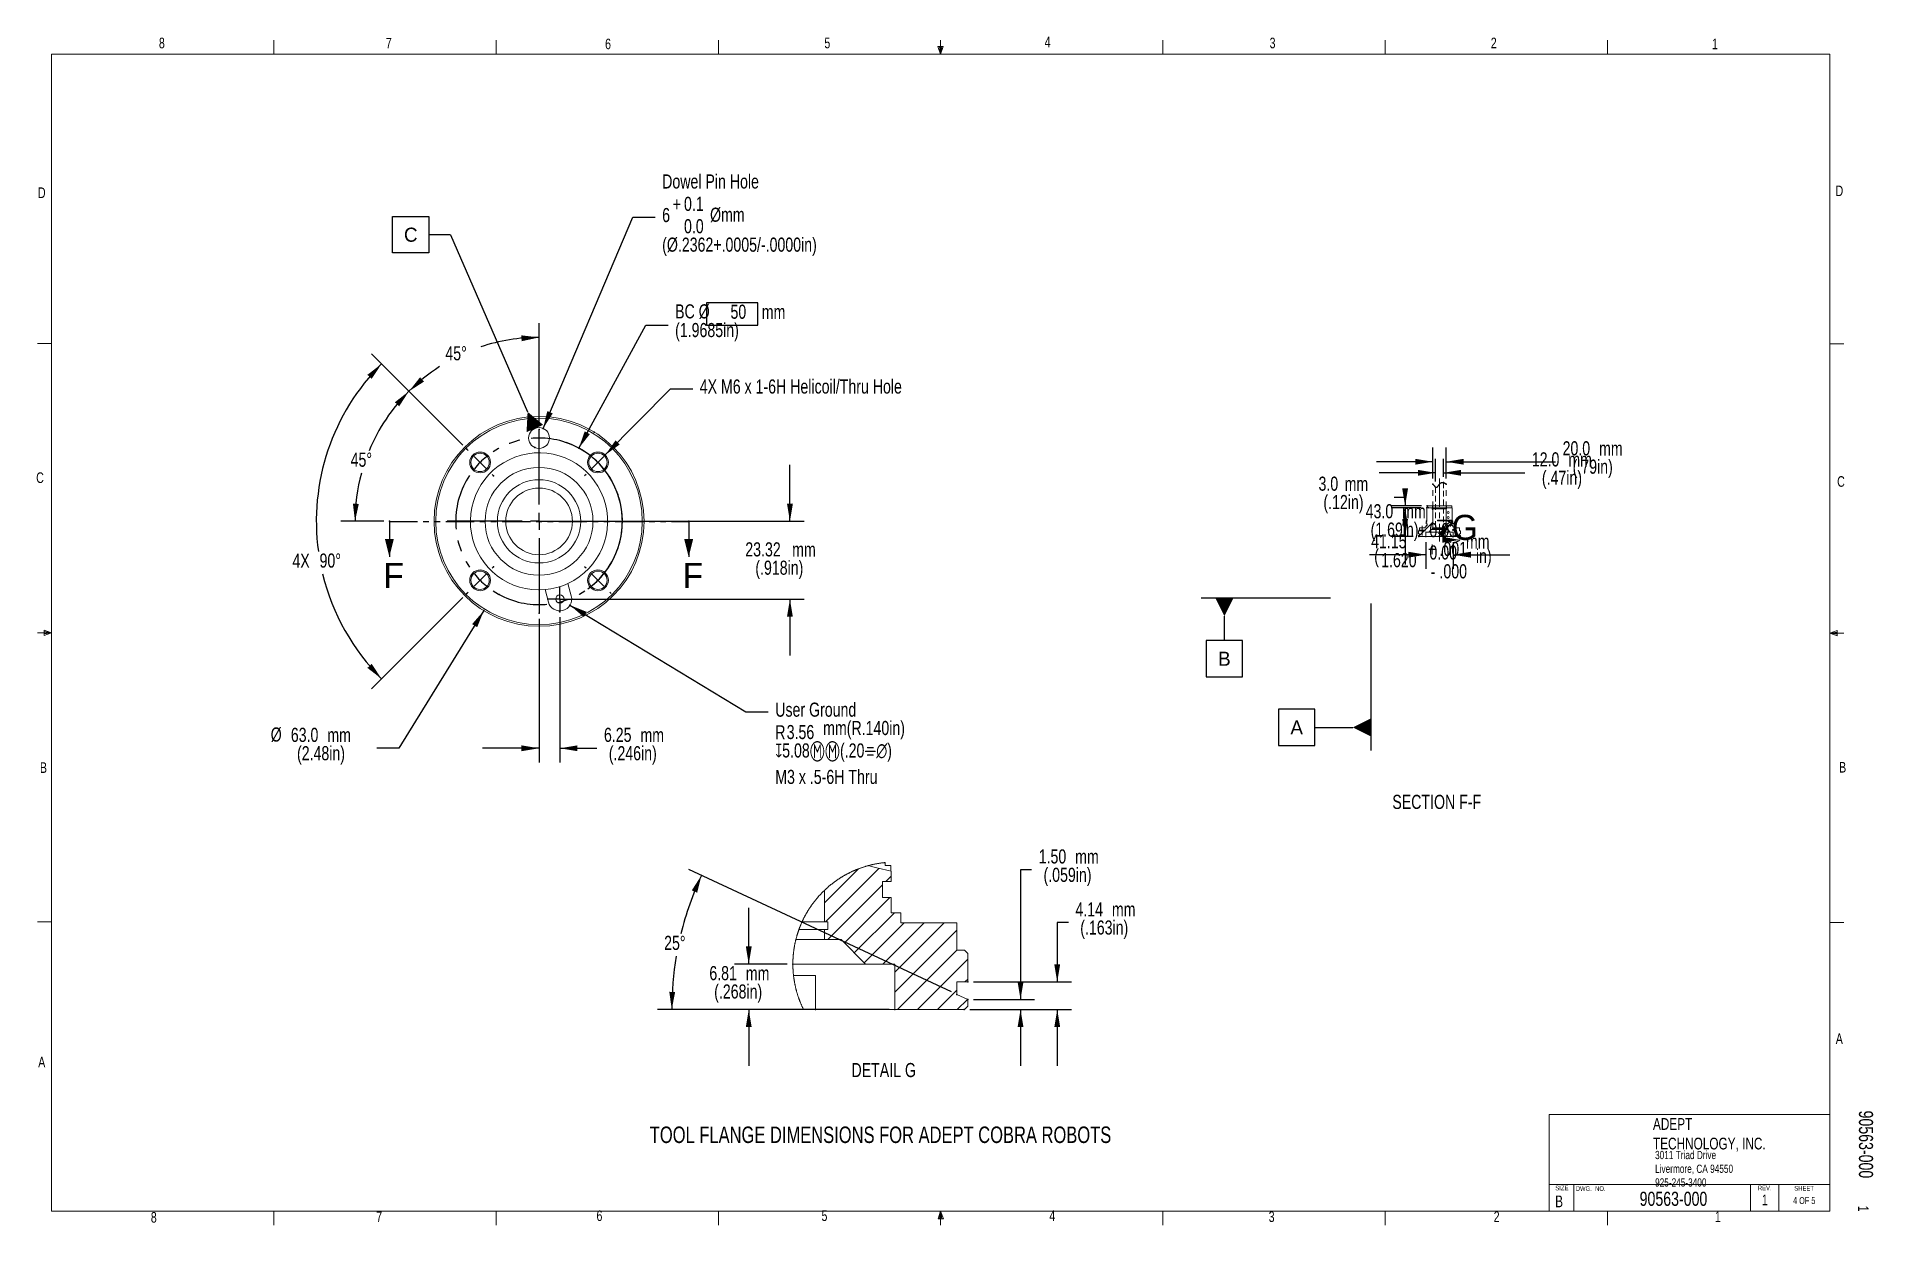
# Model space of a CAD drawing. Extents: x 13 to 426, y 7 to 274.
import ezdxf

# ---------------------------------------------------------------- set-up
doc = ezdxf.new("R2010")
doc.units = 0
doc.header["$MEASUREMENT"] = 0
doc.header["$PDSIZE"] = -1
for name, pattern in [('CENTER', [10.16, 6.35, -1.27, 1.27, -1.27]), ('CENTERX2', [20.32, 12.7, -2.54, 2.54, -2.54]), ('HIDDEN', [1.905, 1.27, -0.635]), ('PHANTOM', [12.7, 6.35, -1.27, 1.27, -1.27, 1.27, -1.27])]:
    doc.linetypes.add(name, pattern=pattern)
doc.styles.add('SLDTEXTSTYLE0', font='txt', dxfattribs={"width": 0.75})
doc.dimstyles.new('SLDDIMSTYLE0', dxfattribs={"dimtxt": 4.233333, "dimasz": 3.9624, "dimexe": 3.175, "dimexo": 0.0625, "dimgap": 1.058333, "dimtad": 0, "dimtih": 1, "dimtoh": 1, "dimdec": 0, "dimlfac": 1.333333, "dimzin": 12, "dimdsep": 46, "dimtxsty": 'Standard', "dimsah": 1, "dimcen": 0.09, "dimclrd": 7, "dimclre": 7, "dimclrt": 7, "dimadec": 0, "dimazin": 0, "dimtfac": 1, "dimtofl": 0, "dimtmove": 0, "dimatfit": 3, "dimfxl": 1, "dimtolj": 1, "dimtzin": 12, "dimarcsym": 0})
doc.dimstyles.new('SLDDIMSTYLE1', dxfattribs={"dimtxt": 4.233333, "dimasz": 3.9624, "dimexe": 3.175, "dimexo": 0.0625, "dimgap": 1.058333, "dimtad": 0, "dimtih": 1, "dimtoh": 1, "dimdec": 1, "dimlfac": 1.333333, "dimzin": 4, "dimdsep": 46, "dimtxsty": 'Standard', "dimsah": 1, "dimcen": 0.09, "dimclrd": 7, "dimclre": 7, "dimclrt": 7, "dimadec": 0, "dimazin": 0, "dimtfac": 1, "dimtdec": 3, "dimtmove": 0, "dimatfit": 3, "dimfxl": 1, "dimtolj": 1, "dimtzin": 12, "dimarcsym": 0})
doc.dimstyles.new('SLDDIMSTYLE10', dxfattribs={"dimtxt": 4.233333, "dimasz": 3.9624, "dimexe": 3.175, "dimexo": 0.0625, "dimgap": 1.058333, "dimtad": 0, "dimtih": 1, "dimtoh": 1, "dimdec": 3, "dimlfac": 6.666667, "dimzin": 4, "dimdsep": 46, "dimtxsty": 'Standard', "dimblk1": 'NONE', "dimblk2": 'NONE', "dimsah": 1, "dimcen": 0.09, "dimclrd": 7, "dimclre": 7, "dimclrt": 7, "dimadec": 0, "dimazin": 0, "dimtol": 1, "dimtp": 0.0254, "dimtfac": 1, "dimtdec": 3, "dimtofl": 0, "dimtmove": 0, "dimatfit": 3, "dimfxl": 1, "dimtolj": 1, "dimtzin": 4, "dimarcsym": 0})
doc.dimstyles.new('SLDDIMSTYLE11', dxfattribs={"dimtxt": 4.233333, "dimasz": 3.9624, "dimexe": 3.175, "dimexo": 0.0625, "dimgap": 1.058333, "dimtad": 0, "dimtih": 1, "dimtoh": 1, "dimlfac": 0.666667, "dimzin": 4, "dimdsep": 46, "dimtxsty": 'Standard', "dimsah": 1, "dimcen": 0.09, "dimclrd": 7, "dimclre": 7, "dimclrt": 7, "dimadec": 0, "dimazin": 0, "dimtfac": 1, "dimtdec": 3, "dimtofl": 0, "dimtmove": 0, "dimatfit": 3, "dimfxl": 1, "dimtolj": 1, "dimtzin": 12, "dimarcsym": 0})
doc.dimstyles.new('SLDDIMSTYLE12', dxfattribs={"dimtxt": 4.233333, "dimasz": 3.9624, "dimexe": 3.175, "dimexo": 0.0625, "dimgap": 1.058333, "dimtad": 0, "dimtih": 1, "dimtoh": 1, "dimlfac": 0.666667, "dimzin": 12, "dimdsep": 46, "dimtxsty": 'Standard', "dimsah": 1, "dimcen": 0.09, "dimclrd": 7, "dimclre": 7, "dimclrt": 7, "dimadec": 0, "dimazin": 0, "dimtfac": 1, "dimtdec": 3, "dimtofl": 0, "dimtmove": 0, "dimatfit": 3, "dimfxl": 1, "dimtolj": 1, "dimtzin": 12, "dimarcsym": 0})
doc.dimstyles.new('SLDDIMSTYLE13', dxfattribs={"dimtxt": 4.233333, "dimasz": 3.9624, "dimexe": 3.175, "dimexo": 0.0625, "dimgap": 1.058333, "dimtad": 0, "dimtih": 1, "dimtoh": 1, "dimdec": 0, "dimlfac": 0.666667, "dimzin": 12, "dimdsep": 46, "dimtxsty": 'Standard', "dimsah": 1, "dimcen": 0.09, "dimclrd": 7, "dimclre": 7, "dimclrt": 7, "dimadec": 0, "dimazin": 0, "dimtfac": 1, "dimtofl": 0, "dimtmove": 0, "dimatfit": 3, "dimfxl": 1, "dimtolj": 1, "dimtzin": 12, "dimarcsym": 0})
doc.dimstyles.new('SLDDIMSTYLE2', dxfattribs={"dimtxt": 4.233333, "dimasz": 3.9624, "dimexe": 3.175, "dimexo": 0.0625, "dimgap": 1.058333, "dimtad": 0, "dimtih": 1, "dimtoh": 1, "dimdec": 0, "dimlfac": 1.333333, "dimzin": 12, "dimdsep": 46, "dimtxsty": 'Standard', "dimsah": 1, "dimcen": 0.09, "dimclrd": 7, "dimclre": 7, "dimclrt": 7, "dimadec": 0, "dimazin": 0, "dimtol": 1, "dimtp": 0.1, "dimtfac": 1, "dimtdec": 1, "dimtmove": 0, "dimatfit": 3, "dimfxl": 1, "dimtolj": 1, "dimtzin": 0, "dimarcsym": 0})
doc.dimstyles.new('SLDDIMSTYLE3', dxfattribs={"dimtxt": 4.233333, "dimasz": 3.9624, "dimexe": 3.175, "dimexo": 0.0625, "dimgap": 1.058333, "dimtad": 0, "dimtih": 1, "dimtoh": 1, "dimdec": 0, "dimlfac": 1.333333, "dimzin": 12, "dimdsep": 46, "dimtxsty": 'Standard', "dimsah": 1, "dimcen": 0.09, "dimclrd": 7, "dimclre": 7, "dimclrt": 7, "dimadec": 0, "dimazin": 0, "dimtfac": 1, "dimtdec": 4, "dimtmove": 0, "dimatfit": 3, "dimfxl": 1, "dimtolj": 1, "dimarcsym": 0})
doc.dimstyles.new('SLDDIMSTYLE4', dxfattribs={"dimtxt": 4.233333, "dimasz": 3.9624, "dimexe": 3.175, "dimexo": 0.0625, "dimgap": 1.058333, "dimtad": 0, "dimtih": 1, "dimtoh": 1, "dimlfac": 1.333333, "dimzin": 12, "dimdsep": 46, "dimtxsty": 'Standard', "dimsah": 1, "dimcen": 0.09, "dimclrd": 7, "dimclre": 7, "dimclrt": 7, "dimadec": 0, "dimazin": 0, "dimtfac": 1, "dimtdec": 3, "dimtofl": 0, "dimtmove": 0, "dimatfit": 3, "dimfxl": 1, "dimtolj": 1, "dimtzin": 12, "dimarcsym": 0})
doc.dimstyles.new('SLDDIMSTYLE5', dxfattribs={"dimtxt": 4.233333, "dimasz": 3.9624, "dimexe": 3.175, "dimexo": 0.0625, "dimgap": 1.058333, "dimtad": 0, "dimtih": 1, "dimtoh": 1, "dimlfac": 1.333333, "dimzin": 12, "dimdsep": 46, "dimtxsty": 'Standard', "dimsah": 1, "dimcen": 0.09, "dimclrd": 7, "dimclre": 7, "dimclrt": 7, "dimadec": 0, "dimazin": 0, "dimtfac": 1, "dimtdec": 3, "dimtofl": 0, "dimtmove": 0, "dimatfit": 3, "dimfxl": 1, "dimtolj": 1, "dimtzin": 12, "dimarcsym": 0})
doc.dimstyles.new('SLDDIMSTYLE6', dxfattribs={"dimtxt": 4.233333, "dimasz": 3.9624, "dimexe": 3.175, "dimexo": 0.0625, "dimgap": 1.058333, "dimtad": 0, "dimtih": 1, "dimtoh": 1, "dimdec": 0, "dimlfac": 1.333333, "dimzin": 12, "dimdsep": 46, "dimtxsty": 'Standard', "dimsah": 1, "dimcen": 0.09, "dimclrd": 7, "dimclre": 7, "dimclrt": 7, "dimadec": 0, "dimazin": 0, "dimtfac": 1, "dimtdec": 4, "dimtmove": 0, "dimatfit": 3, "dimfxl": 1, "dimtolj": 1, "dimtzin": 12, "dimarcsym": 0})
doc.dimstyles.new('SLDDIMSTYLE8', dxfattribs={"dimtxt": 4.233333, "dimasz": 3.9624, "dimexe": 3.175, "dimexo": 0.0625, "dimgap": 1.058333, "dimtad": 0, "dimtih": 1, "dimtoh": 1, "dimdec": 1, "dimlfac": 6.666667, "dimzin": 4, "dimdsep": 46, "dimtxsty": 'Standard', "dimsah": 1, "dimcen": 0.09, "dimclrd": 7, "dimclre": 7, "dimclrt": 7, "dimadec": 0, "dimazin": 0, "dimtfac": 1, "dimtofl": 0, "dimtmove": 0, "dimatfit": 3, "dimfxl": 1, "dimtolj": 1, "dimtzin": 12, "dimarcsym": 0})
doc.dimstyles.new('SLDDIMSTYLE9', dxfattribs={"dimtxt": 4.233333, "dimasz": 3.9624, "dimexe": 3.175, "dimexo": 0.0625, "dimgap": 1.058333, "dimtad": 0, "dimtih": 1, "dimtoh": 1, "dimlfac": 6.666667, "dimzin": 12, "dimdsep": 46, "dimtxsty": 'Standard', "dimsah": 1, "dimcen": 0.09, "dimclrd": 7, "dimclre": 7, "dimclrt": 7, "dimadec": 0, "dimazin": 0, "dimtol": 1, "dimtp": 0.03, "dimtfac": 1, "dimtofl": 0, "dimtmove": 0, "dimatfit": 3, "dimfxl": 1, "dimtolj": 1, "dimtzin": 0, "dimarcsym": 0})

msp = doc.modelspace()

# ---------------------------------------------------------------- texts
at = {"color": 7, "style": 'SLDTEXTSTYLE0'}
for s, insert, char_height, attachment_point in [('8', (40.0368, 274.0241), 2.38125, 1), ('7', (91.09406, 273.97462), 2.38125, 1), ('6', (140.42786, 273.80867), 2.38125, 1), ('5', (189.76167, 274.0241), 2.38125, 1), ('4', (239.31091, 274.23953), 2.38125, 1), ('3', (289.9373, 274.0241), 2.38125, 1), ('2', (339.70197, 274.0241), 2.38125, 1), ('1', (389.46664, 273.80867), 2.38125, 1), ('D', (12.82665, 240.32711), 2.38125, 1), ('D', (417.26149, 240.75033), 2.38125, 1), ('C', (12.42999, 176.20041), 2.38125, 1), ('C', (417.6218, 175.34721), 2.38125, 1), ('B', (13.27851, 110.95634), 2.38125, 1), ('B', (418.06655, 111.03474), 2.38125, 1), ('SECTION F-F', (327.54138, 103.64479), 3.175, 2), ('A', (417.30972, 49.9636), 2.38125, 1), ('A', (12.88185, 44.704), 2.38125, 1), ('DETAIL G', (203.11415, 43.30066), 3.175, 2), ('TOOL FLANGE DIMENSIONS FOR ADEPT COBRA ROBOTS', (202.3933, 29.00375), 3.7041667, 2), ('ADEPT \\PTECHNOLOGY, INC.', (376.18719, 30.90328), 2.6458333, 1), ('3011 Triad Drive\\PLivermore, CA 94550\\P925-245-3400', (376.6572, 23.52159), 1.8520833, 1), ('SIZE', (354.21712, 15.70408), 1.058333, 1), ('B', (354.18034, 13.48037), 2.64583, 1), ('DWG.  NO.', (358.8159, 15.57648), 1.058333, 1), ('90563-000', (380.79831, 14.32925), 3.175, 2), ('REV.', (399.78666, 15.70287), 1.058333, 1), ('1', (401.34478, 13.65937), 2.38125, 2), ('4 OF 5', (410.21723, 13.14465), 1.5875, 2), ('SHEET', (407.97723, 15.63055), 1.058333, 1), ('8', (38.225, 9.76716), 2.38125, 1), ('7', (88.93974, 9.90512), 2.38125, 1), ('6', (138.48898, 10.12055), 2.38125, 1), ('5', (189.11537, 10.12055), 2.38125, 1), ('4', (240.38806, 10.12055), 2.38125, 1), ('3', (289.72187, 9.90512), 2.38125, 1), ('2', (340.34826, 9.90512), 2.38125, 1), ('1', (390.11293, 9.90512), 2.38125, 1)]:
    msp.add_mtext(s, dxfattribs=dict(at, insert=insert, char_height=char_height, attachment_point=attachment_point))
at = {"color": 7, "char_height": 5.64444, "attachment_point": 1}
for s, insert in [('G', (330.91217, 166.64931)), ('F', (90.54107, 155.8181)), ('F', (157.87687, 155.8181))]:
    msp.add_mtext(s, dxfattribs=dict(at, insert=insert))
at = {"color": 7, "attachment_point": 3, "rotation": 270, "style": 'SLDTEXTSTYLE0'}
for s, insert, char_height in [('90563-000', (425.70219, 17.36761), 3.175), ('1', (424.72183, 9.84856), 2.38125)]:
    msp.add_mtext(s, dxfattribs=dict(at, insert=insert, char_height=char_height))

# ---------------------------------------------------------------- blocks, each defined once
blk = doc.blocks.new('*D0')
at = {"color": 7}
for p, q in [((108.4, 182.35), (94.04, 196.71)), ((90.62, 165.19), (80.98, 165.19))]:
    blk.add_line(p, q, dxfattribs=at)
for start, end in [(135, 157.431), (164.8088, 180)]:
    blk.add_arc((125.56, 165.19), 41.4, start, end, dxfattribs=at)
for p in [(109.3, 181.45), (115.31, 175.44), (91.89, 165.19), (159.23, 165.19)]:
    blk.add_point(p, dxfattribs=at)
for points in [[(96.28, 194.46), (93.13, 191.98), (94.11, 191.09)], [(84.16, 165.19), (85.01, 169.11), (83.69, 169.18)]]:
    blk.add_solid(points, dxfattribs=at)
at = {"color": 7, "insert": (83.18, 177.43), "char_height": 3.175, "attachment_point": 7, "style": 'SLDTEXTSTYLE0'}
blk.add_mtext('45%%d', dxfattribs=at)
blk = doc.blocks.new('*D1')
at = {"color": 7}
for p, q in [((113.15, 145.09), (94.04, 114.12)), ((94.04, 114.12), (89.04, 114.12))]:
    blk.add_line(p, q, dxfattribs=at)
for p in [(137.97, 185.29), (113.15, 145.09)]:
    blk.add_point(p, dxfattribs=at)
blk.add_solid([(113.15, 145.09), (110.51, 142.06), (111.64, 141.37)], dxfattribs=at)
at = {"color": 7, "char_height": 3.175, "attachment_point": 7, "style": 'SLDTEXTSTYLE0'}
for s, insert in [('%%c', (65.19, 115.51)), ('63.0', (69.72, 115.51)), ('mm', (77.93, 115.51)), ('(2.48in)', (71.11, 110.47))]:
    blk.add_mtext(s, dxfattribs=dict(at, insert=insert))
blk = doc.blocks.new('*D2')
at = {"color": 7}
for p, q in [((126.48, 186.09), (146.68, 233.61)), ((146.68, 233.61), (151.68, 233.61))]:
    blk.add_line(p, q, dxfattribs=at)
for p in [(126.48, 186.09), (124.64, 181.78)]:
    blk.add_point(p, dxfattribs=at)
blk.add_solid([(126.48, 186.09), (128.64, 189.48), (127.42, 190)], dxfattribs=at)
at = {"color": 7, "attachment_point": 7, "style": 'SLDTEXTSTYLE0'}
for s, insert, char_height in [('Dowel Pin Hole', (153.27, 240.04), 3.175), ('6', (153.27, 232.48), 3.17), ('+', (155.62, 235), 3.17), ('0.1', (158.18, 235), 3.175), ('%%cmm', (164.04, 232.48), 3.175), ('0.0', (158.18, 229.96), 3.175), ('(%%c.2362+.0005/-.0000in)', (153.27, 224.91), 3.175)]:
    blk.add_mtext(s, dxfattribs=dict(at, insert=insert, char_height=char_height))
blk = doc.blocks.new('*D3')
at = {"color": 7}
for p, q in [((108.4, 182.35), (87.88, 202.87)), ((108.4, 148.03), (87.88, 127.5))]:
    blk.add_line(p, q, dxfattribs=at)
for start, end in [(135, 187.8028), (193.6715, 225)]:
    blk.add_arc((125.56, 165.19), 50.11, start, end, dxfattribs=at)
for p in [(109.3, 181.45), (115.31, 175.44), (115.31, 154.93), (109.3, 148.92)]:
    blk.add_point(p, dxfattribs=at)
for points in [[(90.13, 200.62), (86.95, 198.16), (87.92, 197.26)], [(90.13, 129.75), (87.92, 133.11), (86.95, 132.21)]]:
    blk.add_solid(points, dxfattribs=at)
at = {"color": 7, "char_height": 3.175, "attachment_point": 7, "style": 'SLDTEXTSTYLE0'}
for s, insert in [('4X ', (70.08, 154.73)), ('90%%d', (76.18, 154.73))]:
    blk.add_mtext(s, dxfattribs=dict(at, insert=insert))
blk = doc.blocks.new('*D4')
at = {"color": 7}
for p, q in [((125.56, 187.11), (125.56, 209.75)), ((108.4, 182.35), (94.05, 196.7))]:
    blk.add_line(p, q, dxfattribs=at)
for start, end in [(90, 108.4488), (122.754, 135)]:
    blk.add_arc((125.56, 165.19), 41.39, start, end, dxfattribs=at)
for p in [(125.56, 185.84), (109.3, 181.45), (115.31, 175.44), (125.56, 144.53)]:
    blk.add_point(p, dxfattribs=at)
for points in [[(125.56, 206.57), (121.57, 207.04), (121.64, 205.72)], [(96.3, 194.45), (99.67, 196.63), (98.79, 197.6)]]:
    blk.add_solid(points, dxfattribs=at)
at = {"color": 7, "insert": (104.49, 201.38), "char_height": 3.175, "attachment_point": 7, "style": 'SLDTEXTSTYLE0'}
blk.add_mtext('45%%d', dxfattribs=at)
blk = doc.blocks.new('*D5')
at = {"color": 7}
for p, q in [((163.21, 214.38), (163.21, 209.34)), ((174.79, 214.38), (163.21, 214.38)), ((174.79, 209.34), (174.79, 214.38)), ((134.52, 181.66), (149.59, 209.34)), ((149.59, 209.34), (154.59, 209.34)), ((163.21, 209.34), (174.79, 209.34))]:
    blk.add_line(p, q, dxfattribs=at)
blk.add_arc((125.56, 165.19), 18.75, 305.8917, 71.0587, dxfattribs=at)
for p in [(134.52, 181.66), (116.6, 148.72)]:
    blk.add_point(p, dxfattribs=at)
blk.add_solid([(134.52, 181.66), (137, 184.82), (135.84, 185.45)], dxfattribs=at)
at = {"color": 7, "char_height": 3.175, "attachment_point": 7, "style": 'SLDTEXTSTYLE0'}
for s, insert in [('BC %%c', (156.18, 210.73)), (' 50 ', (167.75, 210.73)), (' mm', (174.79, 210.73)), ('(1.9685in)', (156.18, 205.69))]:
    blk.add_mtext(s, dxfattribs=dict(at, insert=insert))
blk = doc.blocks.new('*D6')
at = {"color": 7}
for p, q in [((125.56, 143.26), (125.56, 110.95)), ((130.25, 143.59), (130.25, 110.95)), ((125.56, 114.12), (112.86, 114.12)), ((130.25, 114.12), (138.58, 114.12))]:
    blk.add_line(p, q, dxfattribs=at)
for p in [(130.25, 144.86), (125.56, 144.53)]:
    blk.add_point(p, dxfattribs=at)
for points in [[(125.56, 114.12), (121.6, 114.78), (121.6, 113.46)], [(130.25, 114.12), (134.21, 113.46), (134.21, 114.78)]]:
    blk.add_solid(points, dxfattribs=at)
at = {"color": 7, "char_height": 3.175, "attachment_point": 7, "style": 'SLDTEXTSTYLE0'}
for s, insert in [('6.25', (140.17, 115.51)), ('mm', (148.38, 115.51)), ('(.246in)', (141.26, 110.47))]:
    blk.add_mtext(s, dxfattribs=dict(at, insert=insert))
blk = doc.blocks.new('*D7')
at = {"color": 7}
for p, q in [((182.01, 165.19), (182.01, 177.89)), ((126.83, 165.19), (185.18, 165.19)), ((131.52, 147.7), (185.18, 147.7)), ((182.01, 147.7), (182.01, 135))]:
    blk.add_line(p, q, dxfattribs=at)
for p in [(125.56, 165.19), (130.25, 147.7)]:
    blk.add_point(p, dxfattribs=at)
for points in [[(182.01, 165.19), (182.67, 169.15), (181.35, 169.15)], [(182.01, 147.7), (181.35, 143.74), (182.67, 143.74)]]:
    blk.add_solid(points, dxfattribs=at)
at = {"color": 7, "char_height": 3.175, "attachment_point": 7, "style": 'SLDTEXTSTYLE0'}
for s, insert in [('23.32', (171.97, 157.25)), ('mm', (182.52, 157.25)), ('(.918in)', (174.23, 152.21))]:
    blk.add_mtext(s, dxfattribs=dict(at, insert=insert))
blk = doc.blocks.new('*D8')
at = {"color": 7}
for p, q in [((132.53, 146.32), (172.12, 122.31)), ((172.12, 122.31), (177.12, 122.31))]:
    blk.add_line(p, q, dxfattribs=at)
for p in [(130.25, 147.7), (132.53, 146.32)]:
    blk.add_point(p, dxfattribs=at)
blk.add_solid([(132.53, 146.32), (135.57, 143.7), (136.26, 144.83)], dxfattribs=at)
at = {"color": 7, "attachment_point": 7, "style": 'SLDTEXTSTYLE0'}
for s, insert, char_height in [('User Ground', (178.71, 121.18), 3.175), ('mm(R.140in)', (189.49, 116.14), 3.175), ('\\Fgdt;x5.08mm(.20in)', (178.71, 111.09), 3.175), ('R', (178.71, 116.14), 3.17), ('3.56', (181.28, 116.14), 3.175), ('M3 x .5-6H Thru', (178.71, 106.05), 3.175)]:
    blk.add_mtext(s, dxfattribs=dict(at, insert=insert, char_height=char_height))
blk = doc.blocks.new('*D9')
at = {"color": 7}
for p, q in [((140.46, 180.12), (155.13, 195.02)), ((155.13, 195.02), (160.13, 195.02))]:
    blk.add_line(p, q, dxfattribs=at)
for p in [(140.46, 180.12), (137.18, 176.77)]:
    blk.add_point(p, dxfattribs=at)
blk.add_solid([(140.46, 180.12), (143.71, 182.48), (142.77, 183.4)], dxfattribs=at)
at = {"color": 7, "insert": (161.72, 193.9), "char_height": 3.175, "attachment_point": 7, "style": 'SLDTEXTSTYLE0'}
blk.add_mtext('4X M6 x 1-6H Helicoil/Thru Hole', dxfattribs=at)
blk = doc.blocks.new('SW_CENTERMARK0')
at = {"color": 7, "linetype": 'Continuous'}
for p, q in [((125.56, 169), (125.56, 185.84)), ((109.61, 181.14), (109.3, 181.45)), ((112.3, 178.44), (110.96, 179.79)), ((112.3, 178.44), (113.65, 177.1)), ((138.82, 178.44), (137.47, 177.1)), ((138.82, 178.44), (140.17, 179.79)), ((141.51, 181.14), (141.82, 181.45)), ((115, 175.75), (115.31, 175.44)), ((136.13, 175.75), (135.82, 175.44)), ((125.56, 165.19), (125.56, 167.09)), ((121.75, 165.19), (104.91, 165.19)), ((125.56, 165.19), (123.66, 165.19)), ((125.56, 165.19), (125.56, 163.28)), ((125.56, 165.19), (127.47, 165.19)), ((125.56, 161.38), (125.56, 144.53)), ((129.37, 165.19), (146.22, 165.19)), ((112.3, 151.93), (113.65, 153.27)), ((115, 154.62), (115.31, 154.93)), ((136.13, 154.62), (135.82, 154.93)), ((138.82, 151.93), (137.47, 153.27)), ((109.61, 149.23), (109.3, 148.92)), ((112.3, 151.93), (110.96, 150.58)), ((138.82, 151.93), (140.17, 150.58)), ((141.51, 149.23), (141.82, 148.92))]:
    blk.add_line(p, q, dxfattribs=at)
at = {"color": 7, "linetype": 'CENTERX2'}
for start, end in [(56.6425, 123.3575), (146.6425, 213.3575), (326.6425, 33.3575), (236.6425, 303.3575)]:
    blk.add_arc((125.56, 165.19), 18.75, start, end, dxfattribs=at)
at = {"color": 7, "linetype": 'Continuous'}
for start, end in [(135, 140.8213), (129.1787, 135), (45, 50.8213), (39.1787, 45), (219.1787, 225), (315, 320.8213), (225, 230.8213), (309.1787, 315)]:
    blk.add_arc((125.56, 165.19), 18.75, start, end, dxfattribs=at)
blk = doc.blocks.new('SW_CENTERMARK1')
at = {"color": 7, "linetype": 'Continuous'}
for p, q in [((130.25, 149.6), (130.25, 150.54)), ((130.25, 147.7), (130.25, 149.6)), ((128.34, 147.7), (127.41, 147.7)), ((130.25, 147.7), (128.34, 147.7)), ((130.25, 147.7), (130.25, 145.79)), ((130.25, 147.7), (132.15, 147.7)), ((130.25, 145.79), (130.25, 144.86)), ((132.15, 147.7), (133.09, 147.7))]:
    blk.add_line(p, q, dxfattribs=at)
blk = doc.blocks.new('DATUM36')
at = {"color": 7}
for p, q in [((-4.08, -4.08), (-4.08, 4.08)), ((-4.08, 4.08), (4.08, 4.08)), ((4.08, 4.08), (4.08, -4.08)), ((8.91, 0), (4.08, 0)), ((8.91, 0), (26.29, -39.84)), ((4.08, -4.08), (-4.08, -4.08))]:
    blk.add_line(p, q, dxfattribs=at)
at = {"color": 7, "linetype": 'Continuous'}
blk.add_solid([(29.79, -42.77), (26.05, -44.4), (26.29, -39.84)], dxfattribs=at)
at = {"color": 7, "insert": (0, 0), "char_height": 3.17, "attachment_point": 5}
blk.add_mtext('C', dxfattribs=at)
blk = doc.blocks.new('*D13')
at = {"color": 7}
for p, q in [((326.66, 178.6), (313.96, 178.6)), ((326.66, 174.85), (326.66, 181.78)), ((329.66, 174.85), (329.66, 181.78)), ((329.66, 178.6), (354.26, 178.6))]:
    blk.add_line(p, q, dxfattribs=at)
for p in [(326.66, 173.58), (329.66, 173.58)]:
    blk.add_point(p, dxfattribs=at)
for points in [[(326.66, 178.6), (322.7, 179.26), (322.7, 177.94)], [(329.66, 178.6), (333.62, 177.94), (333.62, 179.26)]]:
    blk.add_solid(points, dxfattribs=at)
at = {"color": 7, "char_height": 3.175, "attachment_point": 7, "style": 'SLDTEXTSTYLE0'}
for s, insert in [('20.0', (355.85, 179.99)), ('mm', (364.06, 179.99)), ('(.79in)', (358.12, 174.95))]:
    blk.add_mtext(s, dxfattribs=dict(at, insert=insert))
blk = doc.blocks.new('*D14')
at = {"color": 7}
for p, q in [((327.26, 174.13), (327.26, 179.28)), ((329.06, 175.19), (329.06, 179.28)), ((327.26, 176.11), (314.56, 176.11)), ((329.06, 176.11), (347.35, 176.11))]:
    blk.add_line(p, q, dxfattribs=at)
for p in [(329.06, 173.92), (327.26, 172.86)]:
    blk.add_point(p, dxfattribs=at)
for points in [[(327.26, 176.11), (323.3, 176.77), (323.3, 175.45)], [(329.06, 176.11), (333.03, 175.45), (333.03, 176.77)]]:
    blk.add_solid(points, dxfattribs=at)
at = {"color": 7, "char_height": 3.175, "attachment_point": 7, "style": 'SLDTEXTSTYLE0'}
for s, insert in [('12.0', (348.93, 177.5)), ('mm', (357.14, 177.5)), ('(.47in)', (351.2, 172.46))]:
    blk.add_mtext(s, dxfattribs=dict(at, insert=insert))
blk = doc.blocks.new('*D15')
at = {"color": 7}
for p, q in [((324.03, 168.19), (317.25, 168.19)), ((320.42, 168.19), (320.42, 168.19)), ((322.24, 161.74), (317.25, 161.74)), ((320.42, 161.74), (320.42, 161.74))]:
    blk.add_line(p, q, dxfattribs=at)
for p in [(325.3, 168.19), (323.51, 161.74)]:
    blk.add_point(p, dxfattribs=at)
for points in [[(320.42, 168.19), (319.76, 164.23), (321.08, 164.23)], [(320.42, 161.74), (321.08, 165.7), (319.76, 165.7)]]:
    blk.add_solid(points, dxfattribs=at)
at = {"color": 7, "char_height": 3.175, "attachment_point": 7, "style": 'SLDTEXTSTYLE0'}
for s, insert in [('43.0', (311.55, 165.83)), ('mm', (319.76, 165.83)), ('(1.69in)', (312.65, 160.79))]:
    blk.add_mtext(s, dxfattribs=dict(at, insert=insert))
blk = doc.blocks.new('*D16')
at = {"color": 7}
for p, q in [((317.92, 170.64), (320.42, 170.64)), ((320.42, 170.64), (320.42, 168.64)), ((324.12, 168.64), (317.25, 168.64)), ((324.03, 168.19), (317.25, 168.19)), ((320.42, 168.19), (320.42, 155.49))]:
    blk.add_line(p, q, dxfattribs=at)
for p in [(325.3, 168.19), (325.39, 168.64)]:
    blk.add_point(p, dxfattribs=at)
for points in [[(320.42, 168.64), (321.08, 172.6), (319.76, 172.6)], [(320.42, 168.19), (319.76, 164.23), (321.08, 164.23)]]:
    blk.add_solid(points, dxfattribs=at)
at = {"color": 7, "char_height": 3.175, "attachment_point": 7, "style": 'SLDTEXTSTYLE0'}
for s, insert in [('3.0', (300.94, 172.03)), ('mm', (306.81, 172.03)), ('(.12in)', (302.04, 166.99))]:
    blk.add_mtext(s, dxfattribs=dict(at, insert=insert))
blk = doc.blocks.new('*D17')
at = {"color": 7}
for p, q in [((325.08, 157.68), (312.38, 157.68)), ((325.08, 160.47), (325.08, 154.51)), ((331.25, 160.47), (331.25, 154.51)), ((331.25, 157.68), (343.95, 157.68))]:
    blk.add_line(p, q, dxfattribs=at)
for p in [(325.08, 161.74), (331.25, 161.74)]:
    blk.add_point(p, dxfattribs=at)
for points in [[(325.08, 157.68), (321.11, 158.34), (321.11, 157.02)], [(331.25, 157.68), (335.21, 157.02), (335.21, 158.34)]]:
    blk.add_solid(points, dxfattribs=at)
at = {"color": 7, "attachment_point": 7, "style": 'SLDTEXTSTYLE0'}
for s, insert, char_height in [('41.15', (312.77, 159.07), 3.175), ('+', (323.33, 161.59), 3.17), ('0.03', (325.89, 161.59), 3.175), ('mm', (334.1, 159.07), 3.175), ('0.00', (325.89, 156.55), 3.175)]:
    blk.add_mtext(s, dxfattribs=dict(at, insert=insert, char_height=char_height))
blk = doc.blocks.new('*D18')
at = {"color": 7}
for p in [(325.08, 161.74), (331.25, 161.74)]:
    blk.add_point(p, dxfattribs=at)
at = {"color": 7, "attachment_point": 7, "style": 'SLDTEXTSTYLE0'}
for s, insert, char_height in [('(', (313.47, 154.83), 3.17), ('1.620', (315.03, 154.83), 3.175), ('+', (325.58, 157.35), 3.17), ('.001', (328.15, 157.35), 3.175), ('in)', (336.36, 154.83), 3.175), ('-', (326.16, 152.31), 3.17), ('.000', (328.15, 152.31), 3.175)]:
    blk.add_mtext(s, dxfattribs=dict(at, insert=insert, char_height=char_height))
blk = doc.blocks.new('_NONE')
blk = doc.blocks.new('DATUM38')
at = {"color": 7}
for p, q in [((16.71, 27.86), (16.71, -5.22)), ((4.08, 4.08), (-4.08, 4.08)), ((-4.08, 4.08), (-4.08, -4.08)), ((4.08, -4.08), (4.08, 4.08)), ((4.08, 0), (12.63, 0)), ((-4.08, -4.08), (4.08, -4.08))]:
    blk.add_line(p, q, dxfattribs=at)
at = {"color": 7, "linetype": 'Continuous'}
blk.add_solid([(16.71, -2.04), (16.71, 2.04), (12.63, 0)], dxfattribs=at)
at = {"color": 7, "insert": (0, 0), "char_height": 3.17, "attachment_point": 5}
blk.add_mtext('A', dxfattribs=at)
blk = doc.blocks.new('DATUM39')
at = {"color": 7}
for p, q in [((23.89, 13.67), (-5.22, 13.67)), ((0, 4.08), (0, 9.59)), ((4.08, 4.08), (-4.08, 4.08)), ((-4.08, 4.08), (-4.08, -4.08)), ((4.08, -4.08), (4.08, 4.08)), ((-4.08, -4.08), (4.08, -4.08))]:
    blk.add_line(p, q, dxfattribs=at)
at = {"color": 7, "linetype": 'Continuous'}
blk.add_solid([(2.04, 13.67), (-2.04, 13.67), (0, 9.59)], dxfattribs=at)
at = {"color": 7, "insert": (0, 0), "char_height": 3.17, "attachment_point": 5}
blk.add_mtext('B', dxfattribs=at)
blk = doc.blocks.new('*D22')
at = {"color": 7}
for p, q in [((236.39, 86.75), (233.89, 86.75)), ((233.89, 86.75), (233.89, 57.59)), ((222.52, 55.34), (237.06, 55.34)), ((223.29, 57.59), (237.06, 57.59)), ((233.89, 55.34), (233.89, 42.64))]:
    blk.add_line(p, q, dxfattribs=at)
for p in [(221.25, 55.34), (222.02, 57.59)]:
    blk.add_point(p, dxfattribs=at)
for points in [[(233.89, 57.59), (234.55, 61.55), (233.23, 61.55)], [(233.89, 55.34), (233.23, 51.38), (234.55, 51.38)]]:
    blk.add_solid(points, dxfattribs=at)
at = {"color": 7, "char_height": 3.175, "attachment_point": 7, "style": 'SLDTEXTSTYLE0'}
for s, insert in [('1.50', (237.98, 88.15)), ('(.059in)', (239.07, 83.1)), ('mm', (246.19, 88.15))]:
    blk.add_mtext(s, dxfattribs=dict(at, insert=insert))
blk = doc.blocks.new('*D23')
at = {"color": 7}
for p, q in [((244.65, 74.89), (242.15, 74.89)), ((242.15, 74.89), (242.15, 61.55)), ((223.29, 61.55), (245.33, 61.55)), ((222.52, 55.34), (245.33, 55.34)), ((242.15, 55.34), (242.15, 42.64))]:
    blk.add_line(p, q, dxfattribs=at)
for p in [(222.02, 61.55), (221.25, 55.34)]:
    blk.add_point(p, dxfattribs=at)
for points in [[(242.15, 61.55), (242.81, 65.51), (241.49, 65.51)], [(242.15, 55.34), (241.49, 51.38), (242.81, 51.38)]]:
    blk.add_solid(points, dxfattribs=at)
at = {"color": 7, "char_height": 3.175, "attachment_point": 7, "style": 'SLDTEXTSTYLE0'}
for s, insert in [('4.14', (246.24, 76.28)), ('mm', (254.45, 76.28)), ('(.163in)', (247.33, 71.24))]:
    blk.add_mtext(s, dxfattribs=dict(at, insert=insert))
blk = doc.blocks.new('*D24')
at = {"color": 7}
for p, q in [((172.75, 65.55), (172.75, 78.25)), ((181.41, 65.55), (169.57, 65.55)), ((186.52, 55.34), (169.57, 55.34)), ((172.75, 55.34), (172.75, 42.64))]:
    blk.add_line(p, q, dxfattribs=at)
for p in [(182.68, 65.55), (187.79, 55.34)]:
    blk.add_point(p, dxfattribs=at)
for points in [[(172.75, 65.55), (173.41, 69.52), (172.09, 69.52)], [(172.75, 55.34), (172.09, 51.38), (173.41, 51.38)]]:
    blk.add_solid(points, dxfattribs=at)
at = {"color": 7, "char_height": 3.175, "attachment_point": 7, "style": 'SLDTEXTSTYLE0'}
for s, insert in [('6.81', (163.88, 61.89)), ('mm', (172.09, 61.89)), ('(.268in)', (164.97, 56.85))]:
    blk.add_mtext(s, dxfattribs=dict(at, insert=insert))
blk = doc.blocks.new('*D25')
at = {"color": 7}
for p, q in [((218.39, 59.28), (159.23, 86.87)), ((204.36, 55.34), (152.24, 55.34))]:
    blk.add_line(p, q, dxfattribs=at)
for start, end in [(155, 166.2228), (170.3539, 180)]:
    blk.add_arc((226.84, 55.34), 71.42, start, end, dxfattribs=at)
for p in [(219.54, 58.74), (205.63, 55.34), (221.25, 55.34), (222.02, 57.59)]:
    blk.add_point(p, dxfattribs=at)
for points in [[(162.11, 85.53), (159.93, 82.15), (161.14, 81.63)], [(155.42, 55.34), (156.19, 59.28), (154.87, 59.32)]]:
    blk.add_solid(points, dxfattribs=at)
at = {"color": 7, "insert": (153.71, 68.7), "char_height": 3.175, "attachment_point": 7, "style": 'SLDTEXTSTYLE0'}
blk.add_mtext('25%%d', dxfattribs=at)
blk = doc.blocks.new('*X26')
at = {"color": 7, "linetype": 'Continuous', "lineweight": 0}
for p, q in [((197.45, 87), (189.77, 79.32)), ((202.03, 87.09), (189.98, 75.04)), ((202.81, 83.38), (190.51, 71.08)), ((204.76, 85.33), (203.58, 84.15)), ((204.48, 80.56), (194.26, 70.34)), ((205.51, 77.1), (196.5, 68.09)), ((207.75, 74.85), (198.75, 65.85)), ((212.24, 74.85), (202.94, 65.55)), ((216.73, 74.85), (205.63, 63.75)), ((219.54, 73.17), (205.63, 59.26)), ((219.54, 68.68), (206.2, 55.34)), ((222.02, 66.67), (210.69, 55.34)), ((222.02, 62.17), (221.39, 61.55)), ((219.54, 59.7), (215.18, 55.34)), ((221.95, 57.62), (219.67, 55.34))]:
    blk.add_line(p, q, dxfattribs=at)

# ---------------------------------------------------------------- dimensions: what is measured, and where the dimension line sits
for p1, p2, text, dimstyle, picture, middle in [((124.64495, 181.77922), (126.47928, 186.09291), 'Dowel Pin Hole\\P<>%%cmm\\P(%%c.2362+.0005/-.0000in)', 'SLDDIMSTYLE2', '*D2', (177.55043, 233.6055)), ((137.17672, 176.7735), (140.46397, 180.11515), '4X M6 x 1-6H Helicoil/Thru Hole', 'SLDDIMSTYLE6', '*D9', (192.66586, 195.02496)), ((116.60039, 148.71647), (134.52384, 181.65573), 'BC <> mm\\P(1.9685in)', 'SLDDIMSTYLE3', '*D5', (170.83054, 209.34177)), ((137.96963, 185.28716), (113.15461, 145.08504), '<>mm\\P(2.48in)', 'SLDDIMSTYLE1', '*D1', (76.32227, 114.12311))]:
    dim = msp.add_diameter_dim_2p(p1=p1, p2=p2, text=text, dimstyle=dimstyle)
    dim.commit()
    dim.dimension.update_dxf_attribs({"geometry": picture, "text_midpoint": middle, "dimtype": 163})
for base, line1, line2, dimstyle, picture, middle in [((117.48799, 205.77747), ((109.29957, 181.44865), (115.30821, 175.44001)), ((125.56212, 144.53114), (125.56212, 185.84106)), 'SLDDIMSTYLE0', '*D4', (109.72415, 203.42233)), ((91.13586, 188.18899), ((109.29957, 181.44865), (115.30821, 175.44001)), ((159.23002, 165.1861), (91.89422, 165.1861)), 'SLDDIMSTYLE0', '*D0', (87.30971, 181.03077)), ((159.20652, 78.29941), ((205.63307, 55.34206), (221.25407, 55.34206)), ((219.53957, 58.74477), (222.01607, 57.58996)), 'SLDDIMSTYLE13', '*D25', (157.10919, 70.80027))]:
    dim = msp.add_angular_dim_2l(base=base, line1=line1, line2=line2, dimstyle=dimstyle)
    dim.commit()
    dim.dimension.update_dxf_attribs({"geometry": picture, "text_midpoint": middle, "dimtype": 162})
dim = msp.add_angular_dim_2l(base=(79.26196, 184.36426), line1=((109.29957, 148.92356), (115.30821, 154.9322)), line2=((115.30821, 175.44001), (109.29957, 181.44865)), text='4X <>', dimstyle='SLDDIMSTYLE0')
dim.commit()
dim.dimension.update_dxf_attribs({"geometry": '*D3', "text_midpoint": (75.44718, 165.1861), "dimtype": 162})
at = {"color": 7}
for base, p1, p2, text, dimstyle, picture, middle in [((329.66083, 178.60013), (326.66268, 173.58032), (329.66083, 173.58032), '<>mm\\P(.79in)', 'SLDDIMSTYLE8', '*D13', (364.71856, 178.60013)), ((329.06268, 176.10844), (327.26268, 172.85776), (329.06268, 173.92221), '<>mm\\P(.47in)', 'SLDDIMSTYLE8', '*D14', (357.80157, 176.10844)), ((331.24878, 157.68037), (325.07658, 161.74088), (331.24878, 161.74088), '<>mm\\P ', 'SLDDIMSTYLE9', '*D17', (328.20033, 157.68037)), ((331.24878, 155.96318), (325.07658, 161.74088), (331.24878, 161.74088), '(<>in)', 'SLDDIMSTYLE10', '*D18', (328.20033, 155.96318)), ((125.56212, 114.12311), (130.24842, 144.85975), (125.56212, 144.53114), '<>mm\\P(.246in)', 'SLDDIMSTYLE4', '*D6', (149.03814, 114.12311))]:
    dim = msp.add_linear_dim(base=base, p1=p1, p2=p2, text=text, dimstyle=dimstyle, dxfattribs=at)
    dim.commit()
    dim.dimension.update_dxf_attribs({"geometry": picture, "text_midpoint": middle, "dimtype": 160})
for base, p1, p2, text, dimstyle, picture, middle in [((182.00754, 165.1861), (130.24842, 147.6982), (125.56212, 165.1861), '<>mm\\P(.918in)', 'SLDDIMSTYLE4', '*D7', (182.00754, 155.86173)), ((320.42099, 168.64079), (325.29565, 168.19121), (325.38768, 168.64079), '<>mm\\P(.12in)', 'SLDDIMSTYLE8', '*D16', (320.42099, 170.63902)), ((320.42099, 168.19121), (323.51448, 161.74088), (325.29565, 168.19121), '<>mm\\P(1.69in)', 'SLDDIMSTYLE8', '*D15', (320.42099, 164.43471)), ((233.88974, 57.58996), (221.25407, 55.34206), (222.01607, 57.58996), '<>mm\\P(.059in)', 'SLDDIMSTYLE11', '*D22', (233.88974, 86.75372)), ((242.15233, 61.55236), (221.25407, 55.34206), (222.01607, 61.55236), '<>mm\\P(.163in)', 'SLDDIMSTYLE12', '*D23', (242.15233, 74.89131)), ((172.74863, 65.55286), (187.79216, 55.34206), (182.67657, 65.55286), '<>mm\\P(.268in)', 'SLDDIMSTYLE12', '*D24', (172.74863, 60.49825))]:
    dim = msp.add_linear_dim(base=base, p1=p1, p2=p2, angle=90, text=text, dimstyle=dimstyle, dxfattribs=at)
    dim.commit()
    dim.dimension.update_dxf_attribs({"geometry": picture, "text_midpoint": middle, "dimtype": 160})
dim = msp.add_radius_dim(center=(130.24842, 147.6982), mpoint=(132.52887, 146.3153), text='User Ground\\P<>mm(R.140in)\\P\\Fgdt;x5.08mm(.20in)\\PM3 x .5-6H Thru', dimstyle='SLDDIMSTYLE5')
dim.commit()
dim.dimension.update_dxf_attribs({"geometry": '*D8', "text_midpoint": (197.52406, 122.30543), "dimtype": 164})

# ---------------------------------------------------------------- hatches: boundary and pattern name
h = msp.add_hatch()
h.set_pattern_fill('ANSI31', scale=25.4, style=0)
edge = h.paths.add_edge_path()
edge.add_line((323.43828, 162.36191), (323.68593, 162.36191))
edge.add_line((323.68593, 162.36191), (323.68593, 162.08115))
edge.add_line((323.68593, 162.08115), (323.43828, 161.96567))
edge.add_line((323.43828, 161.96567), (323.43828, 161.81708))
edge.add_line((323.51448, 161.74088), (323.43828, 161.81708))
edge.add_line((323.51448, 161.74088), (325.07658, 161.74088))
edge.add_line((325.07658, 161.74088), (325.07658, 162.76196))
edge.add_line((325.07658, 162.76196), (325.73571, 162.76196))
edge.add_line((325.73571, 162.76196), (326.28816, 163.31441))
edge.add_line((326.28816, 163.31441), (326.66268, 163.31441))
edge.add_line((326.66268, 163.31441), (326.66268, 163.5392))
edge.add_line((326.58724, 163.5392), (326.66268, 163.5392))
edge.add_line((326.58724, 163.71065), (326.58724, 163.5392))
edge.add_line((326.66268, 163.71065), (326.58724, 163.71065))
edge.add_line((326.66268, 163.71065), (326.66268, 167.80895))
edge.add_line((326.40584, 168.19121), (325.29565, 168.19121))
edge.add_line((325.29565, 168.19121), (325.29565, 165.30323))
edge.add_line((325.29565, 165.30323), (325.16421, 165.30323))
edge.add_line((325.16421, 165.30323), (325.16421, 165.12797))
edge.add_line((325.16421, 165.12797), (325.29565, 165.12797))
edge.add_line((325.29565, 165.12797), (325.29565, 164.97938))
edge.add_line((325.29565, 164.97938), (325.16421, 164.97938))
edge.add_line((325.16421, 164.97938), (325.16421, 164.62124))
edge.add_line((325.16421, 164.62124), (325.35852, 164.62124))
edge.add_line((325.35852, 164.62124), (325.35852, 164.2631))
edge.add_line((325.35852, 164.2631), (325.16421, 164.2631))
edge.add_line((325.16421, 164.2631), (325.16421, 163.91639))
edge.add_line((325.16421, 163.91639), (324.94323, 163.91639))
edge.add_line((324.94323, 163.91639), (324.94323, 163.6916))
edge.add_line((324.94323, 163.6916), (323.68593, 163.6916))
edge.add_line((323.68593, 163.6916), (323.68593, 163.07438))
edge.add_line((323.68593, 163.07438), (323.51448, 163.07438))
edge.add_line((323.51448, 163.07438), (323.43828, 162.99818))
edge.add_line((323.43828, 162.99818), (323.43828, 162.36191))
edge.add_arc((332.76135, 172.18409), 7.5057, 212.1393127, 215.6553457)
h = msp.add_hatch()
h.set_pattern_fill('ANSI31', scale=12.7, style=0)
h.set_pattern_definition([(315, (0, 0), (1.122532, 1.122532), [])])
edge = h.paths.add_edge_path()
edge.add_line((326.58768, 168.64079), (325.38768, 168.64079))
edge.add_line((325.38768, 168.64079), (325.38768, 168.19121))
edge.add_line((326.58768, 168.19121), (325.38768, 168.19121))
edge.add_line((326.58768, 168.64079), (326.58768, 168.19121))
h = msp.add_hatch()
h.set_pattern_fill('ANSI31', scale=25.4, style=0)
edge = h.paths.add_edge_path()
edge.add_line((332.88708, 161.81708), (332.81088, 161.74088))
edge.add_line((332.88708, 161.81708), (332.88708, 161.96567))
edge.add_line((332.88708, 161.96567), (332.63943, 162.08115))
edge.add_line((332.63943, 162.08115), (332.63943, 162.36191))
edge.add_line((332.63943, 162.36191), (332.88708, 162.36191))
edge.add_line((332.88708, 162.36191), (332.88708, 162.99818))
edge.add_line((332.88708, 162.99818), (332.81088, 163.07438))
edge.add_line((332.81088, 163.07438), (332.63943, 163.07438))
edge.add_line((332.63943, 163.07438), (332.63943, 163.6916))
edge.add_line((332.63943, 163.6916), (331.38213, 163.6916))
edge.add_line((331.38213, 163.6916), (331.38213, 163.91639))
edge.add_line((331.38213, 163.91639), (331.16115, 163.91639))
edge.add_line((331.16115, 163.91639), (331.16115, 164.2631))
edge.add_line((331.16115, 164.2631), (330.96684, 164.2631))
edge.add_line((330.96684, 164.2631), (330.96684, 164.62124))
edge.add_line((330.96684, 164.62124), (331.16115, 164.62124))
edge.add_line((331.16115, 164.62124), (331.16115, 164.85095))
edge.add_line((329.76313, 165.30323), (329.66267, 165.30323))
edge.add_line((329.66267, 165.30323), (329.66267, 163.71065))
edge.add_line((329.73811, 163.71065), (329.66267, 163.71065))
edge.add_line((329.73811, 163.5392), (329.73811, 163.71065))
edge.add_line((329.66267, 163.5392), (329.73811, 163.5392))
edge.add_line((329.66267, 163.5392), (329.66267, 163.31441))
edge.add_line((329.66267, 163.31441), (330.0372, 163.31441))
edge.add_line((330.0372, 163.31441), (330.58965, 162.76196))
edge.add_line((330.58965, 162.76196), (331.24878, 162.76196))
edge.add_line((331.24878, 162.76196), (331.24878, 161.74088))
edge.add_line((331.24878, 161.74088), (332.81088, 161.74088))
edge.add_arc((332.76135, 172.18409), 7.5057, 246.4556676, 257.6901724)
h = msp.add_hatch()
h.set_pattern_fill('ANSI31', scale=25.4, style=0)
edge = h.paths.add_edge_path()
edge.add_line((326.59105, 163.71065), (326.81021, 163.71065))
edge.add_line((326.59105, 163.71065), (326.59105, 163.55063))
edge.add_line((326.59105, 163.55063), (326.81021, 163.55063))
edge.add_line((326.81021, 163.55063), (326.81021, 163.71065))
h = msp.add_hatch()
h.set_pattern_fill('ANSI31', scale=25.4, style=0)
edge = h.paths.add_edge_path()
edge.add_line((329.51515, 163.55063), (329.7343, 163.55063))
edge.add_line((329.7343, 163.55063), (329.7343, 163.71065))
edge.add_line((329.51515, 163.71065), (329.7343, 163.71065))
edge.add_line((329.51515, 163.71065), (329.51515, 163.55063))

# ---------------------------------------------------------------- linework, layer by layer
at = {"color": 7, "linetype": 'Continuous', "lineweight": 0}
for p, q in [((65.90669, 270.30866), (65.90669, 273.48366)), ((115.91294, 270.30866), (115.91294, 273.48366)), ((165.91919, 270.30866), (165.91919, 273.48366)), ((215.92544, 270.30866), (215.92544, 273.48366)), ((265.93169, 270.30866), (265.93169, 273.48366)), ((315.93794, 270.30866), (315.93794, 273.48366)), ((365.94419, 270.30866), (365.94419, 273.48366)), ((15.90679, 270.30866), (415.95679, 270.30866)), ((15.90679, 270.30866), (15.90679, 9.95866)), ((215.92544, 270.30866), (215.3156, 272.01507)), ((215.3156, 272.01507), (216.49894, 272.01507)), ((215.92544, 270.30866), (215.69587, 272.01507)), ((215.92544, 270.30866), (216.49894, 272.01507)), ((215.92544, 270.30866), (216.18727, 272.01507)), ((415.95679, 9.95866), (415.95679, 270.30866)), ((15.90679, 205.22116), (12.73179, 205.22116)), ((415.95679, 205.11242), (419.13179, 205.11242)), ((15.90679, 140.13366), (14.20038, 140.70715)), ((14.20038, 139.52381), (14.20038, 140.70715)), ((415.95679, 140.02492), (417.6632, 140.63477)), ((417.6632, 140.63477), (417.6632, 139.45143)), ((15.90679, 140.13366), (12.73179, 140.13366)), ((15.90679, 140.13366), (14.20038, 140.39548)), ((15.90679, 140.13366), (14.20038, 139.52381)), ((15.90679, 140.13366), (14.20038, 139.90409)), ((415.95679, 140.02492), (417.6632, 140.25449)), ((415.95679, 140.02492), (419.13179, 140.02492)), ((415.95679, 140.02492), (417.6632, 139.45143)), ((415.95679, 140.02492), (417.6632, 139.76309)), ((15.90679, 75.04616), (12.73179, 75.04616)), ((415.95679, 74.93742), (419.13179, 74.93742)), ((352.80485, 31.74347), (352.80485, 9.95866)), ((352.80485, 31.74347), (415.95679, 31.74347)), ((352.80485, 15.95866), (415.95679, 15.95866)), ((358.39122, 15.95866), (358.39122, 9.95866)), ((398.13556, 15.95866), (398.13556, 9.95866)), ((404.53877, 15.95866), (404.53877, 9.95866)), ((415.95679, 9.95866), (15.90679, 9.95866)), ((65.90669, 9.95866), (65.90669, 6.78366)), ((115.91294, 9.95866), (115.91294, 6.78366)), ((165.91919, 9.95866), (165.91919, 6.78366)), ((215.92544, 9.95866), (215.35195, 8.25225)), ((215.92544, 9.95866), (215.66361, 8.25225)), ((215.92544, 9.95866), (216.53529, 8.25225)), ((215.92544, 9.95866), (215.92544, 6.78366)), ((215.92544, 9.95866), (216.15501, 8.25225)), ((265.93169, 9.95866), (265.93169, 6.78366)), ((315.93794, 9.95866), (315.93794, 6.78366)), ((365.94419, 9.95866), (365.94419, 6.78366)), ((216.53529, 8.25225), (215.35195, 8.25225))]:
    msp.add_line(p, q, dxfattribs=at)
at = {"color": 5, "linetype": 'PHANTOM', "lineweight": 15}
for p, q in [((326.66268, 163.31441), (326.66268, 173.58032)), ((329.66083, 163.31441), (329.66083, 173.58032)), ((326.66268, 163.31441), (329.66083, 163.31441))]:
    msp.add_line(p, q, dxfattribs=at)
at = {"color": 5, "linetype": 'CENTER', "lineweight": 0}
msp.add_line((328.16268, 174.81245), (328.16268, 160.63397), dxfattribs=at)
at = {"color": 5, "linetype": 'HIDDEN', "lineweight": 0}
for p, q in [((329.06268, 173.92221), (329.06268, 163.31441)), ((327.26268, 172.85776), (327.26268, 163.31441))]:
    msp.add_line(p, q, dxfattribs=at)
at = {"color": 7, "linetype": 'Continuous', "lineweight": 15}
for p, q in [((325.16421, 165.30323), (325.16421, 165.12797)), ((325.29565, 165.30323), (325.16421, 165.30323)), ((325.29565, 168.19121), (325.29565, 165.30323)), ((326.40584, 168.19121), (325.29565, 168.19121)), ((325.38768, 168.64079), (325.38768, 168.19121)), ((326.58768, 168.64079), (325.38768, 168.64079)), ((326.58768, 168.19121), (325.38768, 168.19121)), ((326.51195, 168.19121), (326.66452, 168.03881)), ((326.58768, 168.64079), (326.58768, 168.19121)), ((326.58768, 168.64079), (329.73592, 168.64079)), ((326.58768, 168.19121), (329.73592, 168.19121)), ((326.66268, 163.71065), (326.66268, 167.80895)), ((326.66452, 167.80639), (326.66268, 167.80895)), ((326.66452, 167.80639), (326.66452, 168.03881)), ((326.66452, 168.03881), (329.66083, 168.03881)), ((329.66083, 165.45182), (327.71172, 165.45182)), ((327.71172, 165.30323), (327.71172, 165.45182)), ((329.66267, 165.30323), (327.71172, 165.30323)), ((329.66083, 168.03881), (329.8134, 168.19121)), ((329.66083, 168.03881), (329.66083, 165.45182)), ((331.02874, 165.45182), (329.66083, 165.45182)), ((329.66267, 165.30323), (329.66267, 163.71065)), ((329.76313, 165.30323), (329.66267, 165.30323)), ((329.73592, 168.64079), (329.73592, 168.19121)), ((329.73592, 168.64079), (330.93668, 168.64079)), ((329.73592, 168.19121), (330.93668, 168.19121)), ((331.16023, 165.30323), (329.76313, 165.30323)), ((331.02874, 168.19121), (329.8134, 168.19121)), ((330.93668, 168.64079), (330.93668, 168.19121)), ((331.02874, 165.45182), (331.02874, 168.19121)), ((331.16023, 165.12797), (331.16023, 165.30323)), ((323.51448, 163.07438), (323.43828, 162.99818)), ((323.43828, 162.99818), (323.43828, 162.36191)), ((323.43828, 162.36191), (323.68593, 162.36191)), ((323.68593, 162.08115), (323.43828, 161.96567)), ((323.43828, 161.96567), (323.43828, 161.81708)), ((323.51448, 161.74088), (323.43828, 161.81708)), ((323.68593, 163.07438), (323.51448, 163.07438)), ((323.51448, 161.74088), (325.07658, 161.74088)), ((323.68593, 163.6916), (323.68593, 163.07438)), ((324.94323, 163.6916), (323.68593, 163.6916)), ((323.68593, 162.36191), (323.68593, 162.08115)), ((324.94323, 163.91639), (324.94323, 163.6916)), ((325.16421, 163.91639), (324.94323, 163.91639)), ((325.07658, 162.76196), (325.73571, 162.76196)), ((325.07658, 161.74088), (325.07658, 162.76196)), ((328.43424, 161.74088), (325.07658, 161.74088)), ((325.16421, 165.12797), (325.29565, 165.12797)), ((325.16421, 164.97938), (325.16421, 164.62124)), ((325.29565, 164.97938), (325.16421, 164.97938)), ((325.16421, 164.62124), (325.35852, 164.62124)), ((325.16421, 164.2631), (325.16421, 163.91639)), ((325.35852, 164.2631), (325.16421, 164.2631)), ((325.29565, 165.12797), (325.29565, 164.97938)), ((325.35852, 164.62124), (325.35852, 164.2631)), ((325.73571, 162.76196), (326.28816, 163.31441)), ((330.58965, 162.76196), (325.73571, 162.76196)), ((326.28816, 163.31441), (326.66268, 163.31441)), ((326.66268, 163.71065), (326.58724, 163.71065)), ((326.58724, 163.71065), (326.58724, 163.5392)), ((326.58724, 163.5392), (326.66268, 163.5392)), ((326.66268, 163.71065), (329.66267, 163.71065)), ((326.66268, 163.31441), (326.66268, 163.5392)), ((326.66268, 163.5392), (329.66267, 163.5392)), ((329.66267, 163.31441), (326.66268, 163.31441)), ((329.46469, 162.50288), (328.43424, 162.50288)), ((328.43424, 162.50288), (328.43424, 161.74088)), ((328.43424, 161.74088), (328.58472, 161.74088)), ((328.58472, 162.50288), (328.58472, 161.74088)), ((328.58472, 161.74088), (329.46469, 161.74088)), ((329.46469, 162.50288), (329.46469, 161.74088)), ((331.24878, 161.74088), (329.46469, 161.74088)), ((329.73811, 163.71065), (329.66267, 163.71065)), ((329.66267, 163.5392), (329.66267, 163.31441)), ((329.66267, 163.5392), (329.73811, 163.5392)), ((329.66267, 163.31441), (330.0372, 163.31441)), ((329.73811, 163.5392), (329.73811, 163.71065)), ((330.0372, 163.31441), (330.58965, 162.76196)), ((330.58965, 162.76196), (331.24878, 162.76196)), ((330.96684, 164.62124), (331.16115, 164.62124)), ((330.96684, 164.2631), (330.96684, 164.62124)), ((331.16115, 164.2631), (330.96684, 164.2631)), ((331.02874, 164.97938), (331.02874, 165.12797)), ((331.02874, 165.12797), (331.16023, 165.12797)), ((331.16023, 164.97938), (331.02874, 164.97938)), ((331.16115, 164.85095), (331.16023, 164.97938)), ((331.16115, 164.62124), (331.16115, 164.85095)), ((331.16115, 163.91639), (331.16115, 164.2631)), ((331.38213, 163.91639), (331.16115, 163.91639)), ((331.24878, 162.76196), (331.24878, 161.74088)), ((331.24878, 161.74088), (332.81088, 161.74088)), ((331.38213, 163.6916), (331.38213, 163.91639)), ((332.63943, 163.6916), (331.38213, 163.6916)), ((332.63943, 163.07438), (332.63943, 163.6916)), ((332.81088, 163.07438), (332.63943, 163.07438)), ((332.63943, 162.36191), (332.88708, 162.36191)), ((332.63943, 162.08115), (332.63943, 162.36191)), ((332.88708, 161.96567), (332.63943, 162.08115)), ((332.88708, 162.99818), (332.81088, 163.07438)), ((332.88708, 161.81708), (332.81088, 161.74088)), ((332.88708, 162.36191), (332.88708, 162.99818)), ((332.88708, 161.81708), (332.88708, 161.96567)), ((126.91995, 149.81546), (127.67231, 147.00787)), ((132.82453, 148.38853), (132.07217, 151.19612)), ((203.43269, 87.72706), (203.43269, 88.40366)), ((204.74756, 87.72706), (203.43269, 87.72706)), ((204.74756, 86.4448), (204.74756, 87.72706)), ((202.81367, 84.14566), (204.75677, 84.14566)), ((202.81367, 80.56426), (202.81367, 84.14566)), ((204.75677, 84.14566), (204.75677, 86.44279)), ((189.77204, 82.1489), (189.77204, 75.03976)), ((204.75677, 80.56426), (202.81367, 80.56426)), ((204.75677, 77.09715), (204.75677, 80.56426)), ((184.72853, 75.03976), (189.77204, 75.03976)), ((190.52642, 75.03976), (189.77204, 75.03976)), ((190.52642, 73.32526), (190.52642, 75.03976)), ((206.96656, 77.09715), (204.75677, 77.09715)), ((206.96656, 74.84926), (206.96656, 77.09715)), ((219.53956, 74.84926), (206.96656, 74.84926)), ((219.53956, 68.67706), (219.53956, 74.84926)), ((189.77204, 71.07736), (183.35122, 71.07736)), ((184.03236, 73.32526), (189.77204, 73.32526)), ((189.77204, 73.32526), (189.77204, 71.07736)), ((189.77204, 73.32526), (190.52642, 73.32526)), ((189.77204, 71.07736), (193.51727, 71.07736)), ((193.51727, 71.07736), (199.04177, 65.55286)), ((221.25407, 68.67706), (219.53956, 68.67706)), ((222.01606, 67.91506), (221.25407, 68.67706)), ((222.01606, 61.55236), (222.01606, 67.91506)), ((199.04177, 65.55286), (182.67657, 65.55286)), ((187.79216, 62.96205), (182.82323, 62.96205)), ((187.79216, 62.96205), (187.79216, 55.34206)), ((199.04177, 65.55286), (205.63307, 65.55286)), ((205.63307, 65.55286), (205.63307, 55.34206)), ((219.53956, 61.55236), (222.01606, 61.55236)), ((219.53956, 58.74477), (219.53956, 61.55236)), ((222.01606, 57.58996), (219.53956, 58.74477)), ((185.07242, 55.34206), (187.79216, 55.34206)), ((205.63307, 55.34206), (187.79216, 55.34206)), ((205.63307, 55.34206), (221.25407, 55.34206)), ((222.01606, 56.10406), (221.25407, 55.34206)), ((222.01606, 56.10406), (222.01606, 57.58996))]:
    msp.add_line(p, q, dxfattribs=at)
at = {"color": 7, "linetype": 'PHANTOM'}
msp.add_line((91.89422, 165.1861), (159.23002, 165.1861), dxfattribs=at)
at = {"color": 7, "linetype": 'Continuous'}
for p, q in [((91.89422, 165.1861), (91.89422, 157.1861)), ((159.23002, 165.1861), (159.23002, 157.1861))]:
    msp.add_line(p, q, dxfattribs=at)
at = {"color": 7, "linetype": 'Continuous', "lineweight": 0, "flags": 128}
msp.add_lwpolyline([(203.43269, 88.40366), (203.31589, 88.39211), (203.19916, 88.37996), (203.08249, 88.36722), (202.96589, 88.35389), (202.84936, 88.33995), (202.7329, 88.32542), (202.61652, 88.3103), (202.50021, 88.29458), (202.38399, 88.27827), (202.26785, 88.26136), (202.1518, 88.24386), (202.03584, 88.22576), (201.91998, 88.20708), (201.80421, 88.1878), (201.68854, 88.16793), (201.57298, 88.14747), (201.45752, 88.12642), (201.34217, 88.10477), (201.22693, 88.08254), (201.11181, 88.05972), (200.99681, 88.03631), (200.88192, 88.01232), (200.76716, 87.98773), (200.65253, 87.96257), (200.53803, 87.93681), (200.42366, 87.91047), (200.30943, 87.88355), (200.19534, 87.85604), (200.08139, 87.82795), (199.96758, 87.79927), (199.85392, 87.77002), (199.74042, 87.74018), (199.71038, 87.73218), (199.69121, 87.72706), (199.57793, 87.69639), (199.4648, 87.66514), (199.35183, 87.63332), (199.23903, 87.60092), (199.1264, 87.56794), (199.01393, 87.53439), (198.90164, 87.50026), (198.78953, 87.46556), (198.67759, 87.43029), (198.56584, 87.39445), (198.45427, 87.35803), (198.34289, 87.32105), (198.23169, 87.28349), (198.1207, 87.24537), (198.0099, 87.20668), (197.89929, 87.16742), (197.78889, 87.1276), (197.6787, 87.08722), (197.56871, 87.04627), (197.45893, 87.00476), (197.4518, 87.00204), (197.34225, 86.95994), (197.23292, 86.91727), (197.1238, 86.87405), (197.01491, 86.83027), (196.90625, 86.78593), (196.79781, 86.74104), (196.68961, 86.69559), (196.58163, 86.64959), (196.4739, 86.60304), (196.3664, 86.55594), (196.25915, 86.50829), (196.15214, 86.4601), (196.04538, 86.41135), (195.93886, 86.36207), (195.83261, 86.31223), (195.72661, 86.26186), (195.62086, 86.21094), (195.51538, 86.15949), (195.41017, 86.10749), (195.30522, 86.05496), (195.20054, 86.00189), (195.09613, 85.94829), (194.992, 85.89416), (194.88815, 85.83949), (194.78458, 85.78429), (194.68129, 85.72857), (194.57829, 85.67231), (194.47557, 85.61554), (194.37315, 85.55823), (194.27102, 85.50041), (194.16919, 85.44206), (194.06766, 85.38319), (193.96643, 85.32381), (193.86551, 85.2639), (193.76489, 85.20349), (193.66459, 85.14256), (193.56459, 85.08111), (193.46492, 85.01916), (193.36556, 84.9567), (193.26652, 84.89373), (193.1678, 84.83025), (193.06941, 84.76627), (192.97135, 84.70179), (192.87362, 84.63681), (192.77622, 84.57133), (192.67916, 84.50535), (192.58244, 84.43888), (192.48606, 84.37191), (192.39002, 84.30446), (192.29433, 84.23651), (192.19899, 84.16807), (192.16798, 84.14566), (192.0731, 84.07657), (191.97858, 84.00701), (191.88441, 83.93696), (191.79061, 83.86643), (191.69716, 83.79543), (191.60408, 83.72394), (191.51137, 83.65198), (191.41902, 83.57955), (191.32705, 83.50665), (191.23545, 83.43328), (191.14423, 83.35944), (191.05338, 83.28513), (190.96292, 83.21036), (190.87284, 83.13514), (190.78315, 83.05945), (190.69384, 82.9833), (190.60493, 82.9067), (190.5164, 82.82964), (190.42827, 82.75213), (190.34055, 82.67418), (190.25321, 82.59577), (190.16629, 82.51692), (190.07976, 82.43763), (189.99364, 82.35789), (189.90794, 82.27772), (189.82264, 82.19711), (189.77204, 82.1489), (189.6874, 82.06759), (189.60318, 81.98586), (189.51938, 81.90369), (189.436, 81.8211), (189.35304, 81.73808), (189.27051, 81.65464), (189.1884, 81.57078), (189.10673, 81.4865), (189.02548, 81.4018), (188.94468, 81.31669), (188.8643, 81.23117), (188.78437, 81.14523), (188.70488, 81.05889), (188.62582, 80.97215), (188.54722, 80.885), (188.46906, 80.79745), (188.39135, 80.7095), (188.31409, 80.62116), (188.26474, 80.56426), (188.18822, 80.47527), (188.11216, 80.38589), (188.03656, 80.29612), (187.96142, 80.20597), (187.88674, 80.11543), (187.81252, 80.02452), (187.73877, 79.93322), (187.66549, 79.84155), (187.59267, 79.74951), (187.52033, 79.65709), (187.44846, 79.56431), (187.37707, 79.47116), (187.30615, 79.37765), (187.23571, 79.28377), (187.16575, 79.18954), (187.09628, 79.09495), (187.02729, 79.00001), (186.95879, 78.90471), (186.89077, 78.80907), (186.82325, 78.71308), (186.75621, 78.61674), (186.68967, 78.52007), (186.62363, 78.42305), (186.55808, 78.3257), (186.49303, 78.22802), (186.42848, 78.13), (186.36443, 78.03166), (186.30089, 77.93298), (186.23785, 77.83399), (186.17531, 77.73467), (186.11329, 77.63504), (186.05178, 77.53509), (185.99078, 77.43483), (185.93029, 77.33425), (185.87031, 77.23337), (185.81086, 77.13219), (185.79044, 77.09715), (185.73168, 76.99556), (185.67344, 76.89367), (185.61572, 76.79148), (185.55853, 76.689), (185.50186, 76.58622), (185.44571, 76.48316), (185.3901, 76.37981), (185.33501, 76.27618), (185.28045, 76.17227), (185.22643, 76.06808), (185.17294, 75.96362), (185.11998, 75.85889), (185.06756, 75.75388), (185.01568, 75.64861), (184.96434, 75.54307), (184.91353, 75.43728), (184.86327, 75.33122), (184.81355, 75.22491), (184.76438, 75.11835), (184.72853, 75.03976), (184.6803, 74.93276), (184.64312, 74.84926), (184.59587, 74.74183), (184.54917, 74.63416), (184.50302, 74.52625), (184.45742, 74.41811), (184.41237, 74.30973), (184.36788, 74.20113), (184.32395, 74.0923), (184.28057, 73.98325), (184.23775, 73.87398), (184.19549, 73.76449), (184.15379, 73.65479), (184.11265, 73.54487), (184.07207, 73.43475), (184.03236, 73.32526), (183.9929, 73.21472), (183.95402, 73.10399), (183.9157, 72.99306), (183.87794, 72.88194), (183.84076, 72.77062), (183.80414, 72.65912), (183.7681, 72.54743), (183.73263, 72.43555), (183.69773, 72.3235), (183.6634, 72.21127), (183.62965, 72.09887), (183.59647, 71.98629), (183.56386, 71.87355), (183.53184, 71.76064), (183.50039, 71.64757), (183.46952, 71.53434), (183.43923, 71.42096), (183.40952, 71.30742), (183.38039, 71.19373), (183.35185, 71.07989), (183.35122, 71.07736), (183.32327, 70.96337), (183.2959, 70.84925), (183.26911, 70.73498), (183.24291, 70.62058), (183.2173, 70.50605), (183.19227, 70.39139), (183.16782, 70.2766), (183.14397, 70.16168), (183.1207, 70.04665), (183.09802, 69.9315), (183.07593, 69.81624), (183.05443, 69.70086), (183.03352, 69.58538), (183.0132, 69.46979), (182.99347, 69.3541), (182.97433, 69.2383), (182.95579, 69.12242), (182.93783, 69.00644), (182.92047, 68.89037), (182.90371, 68.77421), (182.89015, 68.67706), (182.87448, 68.56075), (182.8594, 68.44436), (182.84491, 68.32789), (182.83102, 68.21135), (182.81773, 68.09475), (182.80503, 67.97807), (182.79843, 67.91506), (182.78665, 67.79829), (182.77547, 67.68146), (182.76488, 67.56457), (182.7549, 67.44764), (182.74551, 67.33065), (182.73672, 67.21362), (182.72853, 67.09654), (182.72094, 66.97943), (182.71394, 66.86227), (182.70755, 66.74508), (182.70175, 66.62787), (182.69656, 66.51062), (182.69196, 66.39335), (182.68796, 66.27605), (182.68456, 66.15874), (182.68177, 66.04141), (182.67957, 65.92407), (182.67797, 65.80672), (182.67697, 65.68936), (182.67658, 65.572), (182.67657, 65.55286), (182.67687, 65.4355), (182.67777, 65.31813), (182.67927, 65.20078), (182.68137, 65.08344), (182.68407, 64.96611), (182.68737, 64.84879), (182.69127, 64.7315), (182.69576, 64.61422), (182.70086, 64.49697), (182.70656, 64.37974), (182.71286, 64.26255), (182.71975, 64.14539), (182.72725, 64.02827), (182.73534, 63.91119), (182.74403, 63.79415), (182.75332, 63.67715), (182.76321, 63.56021), (182.7737, 63.44332), (182.78478, 63.32648), (182.79646, 63.2097), (182.80874, 63.09298), (182.82161, 62.97633), (182.82323, 62.96205), (182.83677, 62.84548), (182.85091, 62.72897), (182.86565, 62.61253), (182.88098, 62.49618), (182.8969, 62.3799), (182.91342, 62.26371), (182.93053, 62.1476), (182.94824, 62.03158), (182.96654, 61.91565), (182.98543, 61.79982), (183.00491, 61.68409), (183.02498, 61.56846), (183.02783, 61.55236), (183.04857, 61.43684), (183.06991, 61.32144), (183.09184, 61.20614), (183.11436, 61.09096), (183.13746, 60.97589), (183.16115, 60.86095), (183.18543, 60.74612), (183.2103, 60.63143), (183.23576, 60.51686), (183.26179, 60.40242), (183.28842, 60.28812), (183.31562, 60.17395), (183.34341, 60.05993), (183.37179, 59.94605), (183.40074, 59.83231), (183.43028, 59.71873), (183.46039, 59.6053), (183.49109, 59.49202), (183.52237, 59.3789), (183.55422, 59.26594), (183.58665, 59.15315), (183.61965, 59.04053), (183.65323, 58.92807), (183.68739, 58.81579), (183.70932, 58.74477), (183.74441, 58.63277), (183.78007, 58.52096), (183.81631, 58.40933), (183.85311, 58.29789), (183.89049, 58.18664), (183.92843, 58.07558), (183.96694, 57.96472), (184.00602, 57.85405), (184.04566, 57.74358), (184.08587, 57.63333), (184.10186, 57.58996), (184.14285, 57.47999), (184.1844, 57.37022), (184.22651, 57.26068), (184.26918, 57.15135), (184.31241, 57.04224), (184.3562, 56.93335), (184.40055, 56.82469), (184.44544, 56.71625), (184.4909, 56.60805), (184.5369, 56.50008), (184.58346, 56.39235), (184.63057, 56.28486), (184.67822, 56.17761), (184.71128, 56.10406), (184.75986, 55.99722), (184.80899, 55.89063), (184.85865, 55.7843), (184.90887, 55.67822), (184.95962, 55.5724), (185.01091, 55.46684), (185.06275, 55.36155), (185.07242, 55.34206)], dxfattribs=at)
at = {"color": 7, "linetype": 'Continuous', "lineweight": 15}
for centre, radius in [((125.56212, 165.1861), 23.622), ((125.56212, 165.1861), 23.241), ((125.56212, 183.93606), 2.34375), ((112.30389, 178.44433), 2.34375), ((138.82034, 178.44433), 2.34375), ((125.56212, 165.1861), 12.13485), ((125.56212, 165.1861), 9.3726), ((125.56212, 165.1861), 7.49998), ((330.1134, 167.18156), 0.2475), ((330.1134, 166.05761), 0.2475), ((112.30389, 151.92788), 2.34375), ((138.82034, 151.92788), 2.34375), ((130.24842, 147.6982), 0.93345)]:
    msp.add_circle(centre, radius, dxfattribs=at)
at = {"color": 5, "linetype": 'Continuous', "lineweight": 0}
for centre in [(112.30389, 178.44433), (138.82034, 178.44433), (112.30389, 151.92788), (138.82034, 151.92788)]:
    msp.add_circle(centre, 2.0625, dxfattribs=at)
at = {"color": 7, "linetype": 'Continuous', "lineweight": 15}
for centre, radius, start, end in [((125.56212, 165.1861), 15.4305, 294.9542736, 275.0483633), ((332.76135, 172.18409), 7.5057, 212.1393127, 215.6553457), ((332.76135, 172.18409), 7.5057, 246.4556676, 257.6901724), ((125.56212, 165.1861), 15.4305, 275.0483633, 294.9542736), ((130.24842, 147.6982), 2.667, 195.0013185, 15.0013185), ((220.31484, 157.85319), 73.08556, 253.6250266, 257.7091217)]:
    msp.add_arc(centre, radius, start, end, dxfattribs=at)
at = {"color": 7, "linetype": 'PHANTOM'}
msp.add_arc((331.24878, 162.76196), 2.29565, 98.431663, 310.4048259, dxfattribs=at)
at = {"color": 7, "linetype": 'CENTERX2'}
msp.add_open_spline([(326.66268, 173.58032), (326.9597, 173.19188), (327.63272, 172.31171), (328.33521, 174.31889), (329.24463, 173.81221), (329.66083, 173.58032)], degree=3, knots=[0, 0, 0, 0, 0.299921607, 0.679608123, 1, 1, 1, 1], dxfattribs=at)
at = {"color": 7, "linetype": 'Continuous'}
for points in [[(91.89422, 157.1861), (92.89422, 161.1861), (90.89422, 161.1861)], [(159.23002, 157.1861), (160.23002, 161.1861), (158.23002, 161.1861)]]:
    msp.add_solid(points, dxfattribs=at)
at = {"color": 7}
for points in [[(330.91217, 165.03279), (327.82433, 162.46336), (328.82457, 161.60079)], [(332.73678, 161.01386), (328.77897, 161.70122), (328.76998, 160.38045)]]:
    msp.add_solid(points, dxfattribs=at)

# ---------------------------------------------------------------- block references
for name, p in [('DATUM36', (96.70463, 229.66902)), ('SW_CENTERMARK0', (0, 0)), ('SW_CENTERMARK1', (0, 0)), ('DATUM39', (279.75975, 134.26692)), ('DATUM38', (296.02469, 118.81581)), ('*X26', (0, 0))]:
    msp.add_blockref(name, p)

msp.set_redraw_order([(e.dxf.handle, doc.entitydb.next_handle()) for e in msp.query("TEXT MTEXT ATTDEF DIMENSION ARC_DIMENSION")])  # texts and dimensions are drawn at this point

doc.saveas('drawing.dxf')
